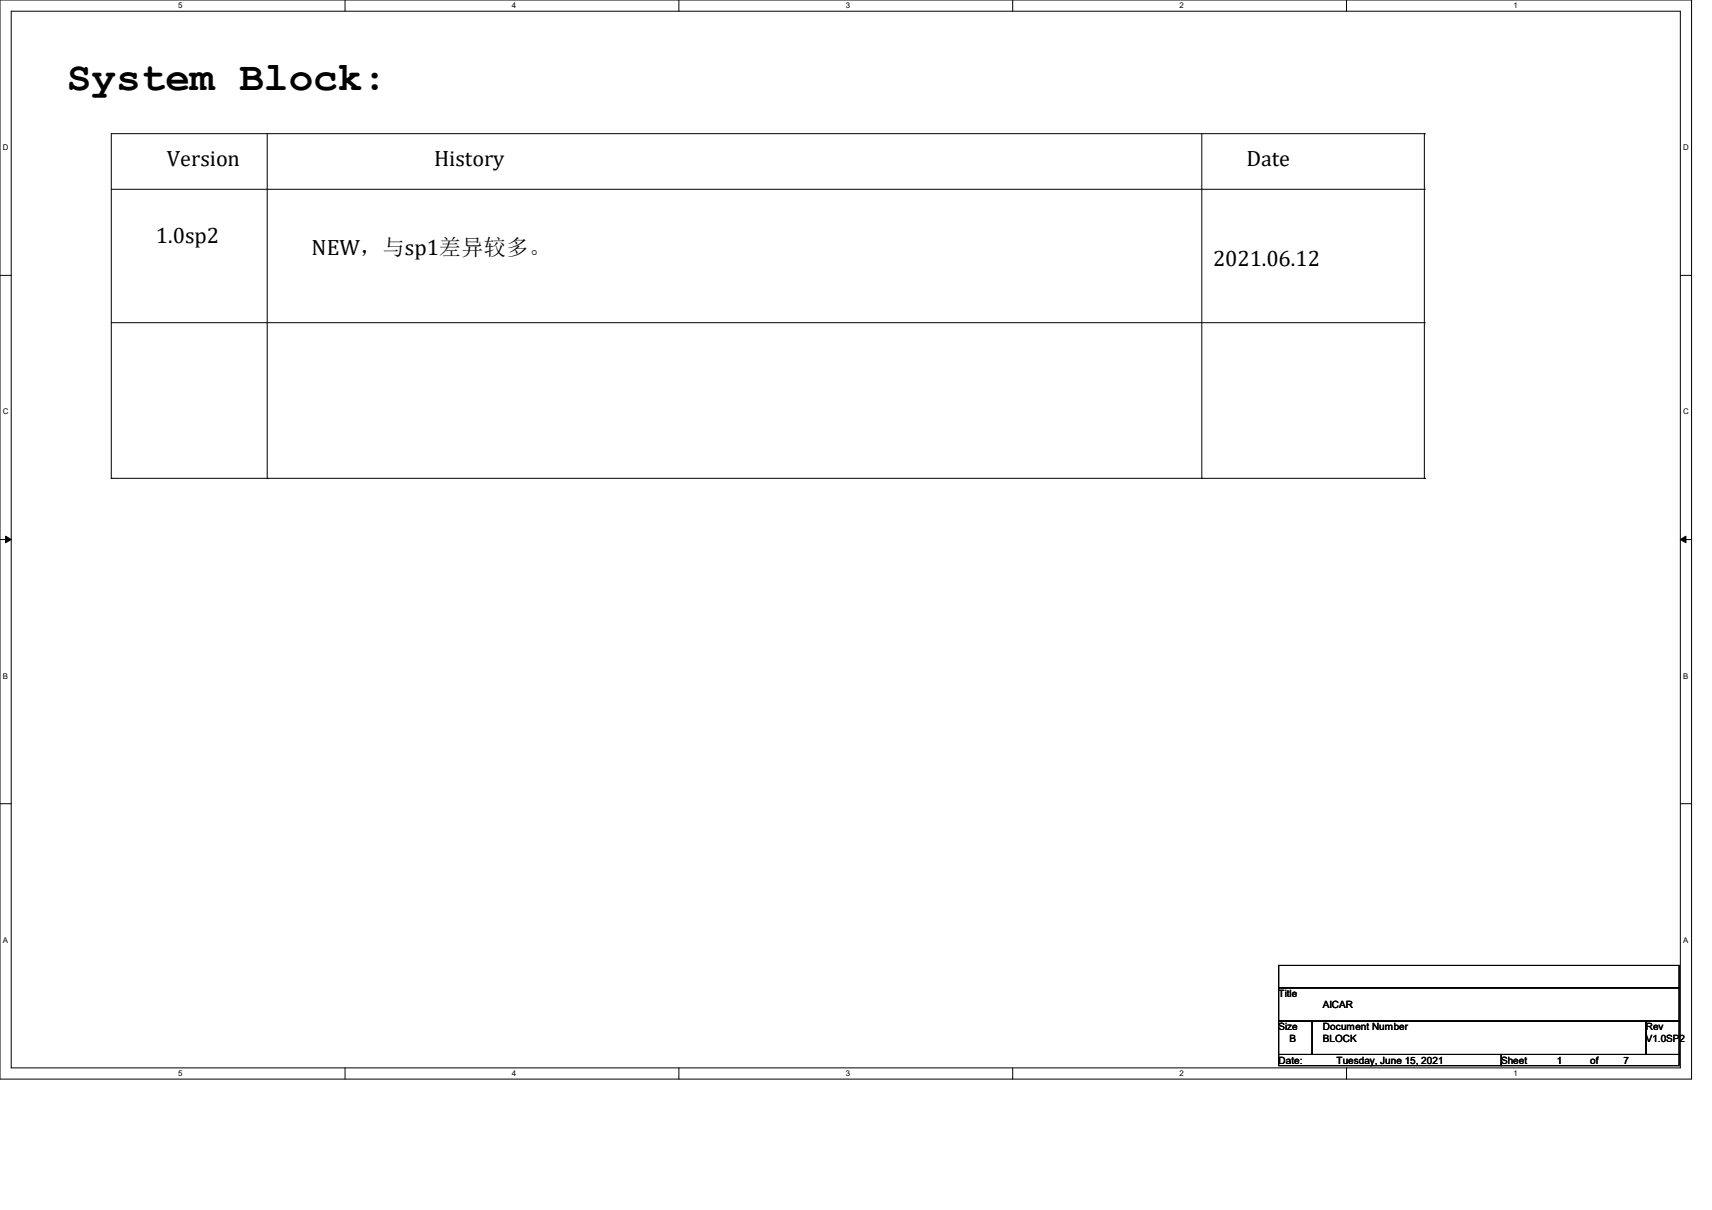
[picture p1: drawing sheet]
<svg xmlns="http://www.w3.org/2000/svg" width="297mm" height="210mm" viewBox="0 0 297 210" stroke-linecap="round" stroke-linejoin="round" font-family="sans-serif">
<defs><g id="words">
<text font-size="7.1" x="11.6" y="15.6">System Block:</text>
<g font-size="3.9">
<text x="29" y="28.7">Version</text>
<text x="75.3" y="28.7">History</text>
<text x="216.2" y="28.7">Date</text>
<text x="27.1" y="42.3">1.0sp2</text>
<text x="54.1" y="44.2">NEW，与sp1差异较多。</text>
<text x="210.4" y="46.1">2021.06.12</text>
</g>
<g font-size="1.7">
<text x="221.8" y="173.1">Title</text>
<text x="221.8" y="178.8">Size</text>
<text x="229.5" y="178.8">Document Number</text>
<text x="229.5" y="175">AICAR</text>
<text x="285.5" y="178.8">Rev</text>
<text x="221.8" y="184.6">Date:</text>
<text x="223.7" y="180.8">B</text>
<text x="229.5" y="180.8">BLOCK</text>
<text x="231.8" y="184.6">Tuesday, June 15, 2021</text>
<text x="260.4" y="184.6">Sheet</text>
<text x="270.1" y="184.6">1</text>
<text x="275.9" y="184.6">of</text>
<text x="281.6" y="184.6">7</text>
<text x="285.5" y="180.8">V1.0SP2</text>
</g>
<g font-size="1.4">
<text x="30.9" y="1.4">5</text>
<text x="88.8" y="1.4">4</text>
<text x="146.7" y="1.4">3</text>
<text x="204.6" y="1.4">2</text>
<text x="262.6" y="1.4">1</text>
<text x=".5" y="26.1">D</text>
<text x="292" y="26.1">D</text>
<text x=".5" y="71.9">C</text>
<text x="292" y="71.9">C</text>
<text x=".5" y="117.8">B</text>
<text x="292" y="117.8">B</text>
<text x=".5" y="163.6">A</text>
<text x="292" y="163.6">A</text>
<text x="30.9" y="186.8">5</text>
<text x="88.8" y="186.8">4</text>
<text x="146.7" y="186.8">3</text>
<text x="204.6" y="186.8">2</text>
<text x="262.6" y="186.8">1</text>
</g>
</g></defs>
<path d="M0 0h293.5v187.3h-293.5zM1.9 1.9h289.6v183.4h-289.6z" fill="none" stroke="#000" stroke-width=".17"/>
<g fill="#fff">
<path d="M30.9 .2h.8v1.5h-.8z"/>
<path d="M30.9 185.5h.8v1.6h-.8z"/>
</g>
<path d="M59.9 0v1.9M59.9 185.3v2" fill="none" stroke="#000" stroke-width=".17"/>
<g fill="#fff">
<path d="M88.8 .2h.8v1.5h-.8z"/>
<path d="M88.8 185.5h.8v1.6h-.8z"/>
</g>
<path d="M117.8 0v1.9M117.8 185.3v2" fill="none" stroke="#000" stroke-width=".17"/>
<g fill="#fff">
<path d="M146.7 .2h.8v1.5h-.8z"/>
<path d="M146.7 185.5h.8v1.6h-.8z"/>
</g>
<path d="M175.7 0v1.9M175.7 185.3v2" fill="none" stroke="#000" stroke-width=".17"/>
<g fill="#fff">
<path d="M204.6 .2h.8v1.5h-.8z"/>
<path d="M204.6 185.5h.8v1.6h-.8z"/>
</g>
<path d="M233.6 0v1.9M233.6 185.3v2" fill="none" stroke="#000" stroke-width=".17"/>
<g fill="#fff">
<path d="M262.6 .2h.7v1.5h-.7z"/>
<path d="M262.6 185.5h.7v1.6h-.7z"/>
<path d="M.5 24.8h1v1.6h-1z"/>
<path d="M292 24.8h1v1.6h-1z"/>
<path d="M.5 70.7h1v1.5h-1z"/>
<path d="M292 70.7h1v1.5h-1z"/>
</g>
<path d="M0 47.8h1.9M291.5 47.8h2" fill="none" stroke="#000" stroke-width=".17"/>
<g fill="#fff">
<path d="M.5 116.5h.9v1.6h-.9z"/>
<path d="M292 116.5h.9v1.6h-.9z"/>
</g>
<path d="M0 93.6h1.9M291.5 93.6h2" fill="none" stroke="#000" stroke-width=".17"/>
<path d="M1 93l.9 .6-.9 .6zM291.5 93.6l1-.6v1.2z" fill="#000" stroke="#000" stroke-width=".17"/>
<g fill="#fff">
<path d="M.5 162.4h.9v1.5h-.9z"/>
<path d="M292 162.4h.9v1.5h-.9z"/>
</g>
<g fill="none" stroke="#000" stroke-width=".17">
<path d="M19.3 32.9h227.8M46.4 23.2v59.8M208.5 23.2v59.8M247.1 23.2h.1M247.1 32.9h.1M247.1 23.2h-227.8v59.8M247.1 23.2v59.8M19.3 56h227.8M247.1 56h.1M19.3 83h.1M19.3 83h227.8M46.4 83h.1"/>
<path d="M208.5 83h.1M247.1 83h.1M0 139.5h1.9M291.5 139.5h2M221.8 167.6h69.5v3.8h-69.5zM221.8 171.4h69.5v5.8h-69.5zM221.8 177.2h5.8v5.8h-5.8zM227.6 177.2h57.9v5.8h-57.9zM285.5 177.2h5.8v5.8h-5.8zM221.8 183h38.6v2h-38.6zM260.4 183h30.9v2h-30.9z"/>
</g>
<use href="#words"/>
</svg>
